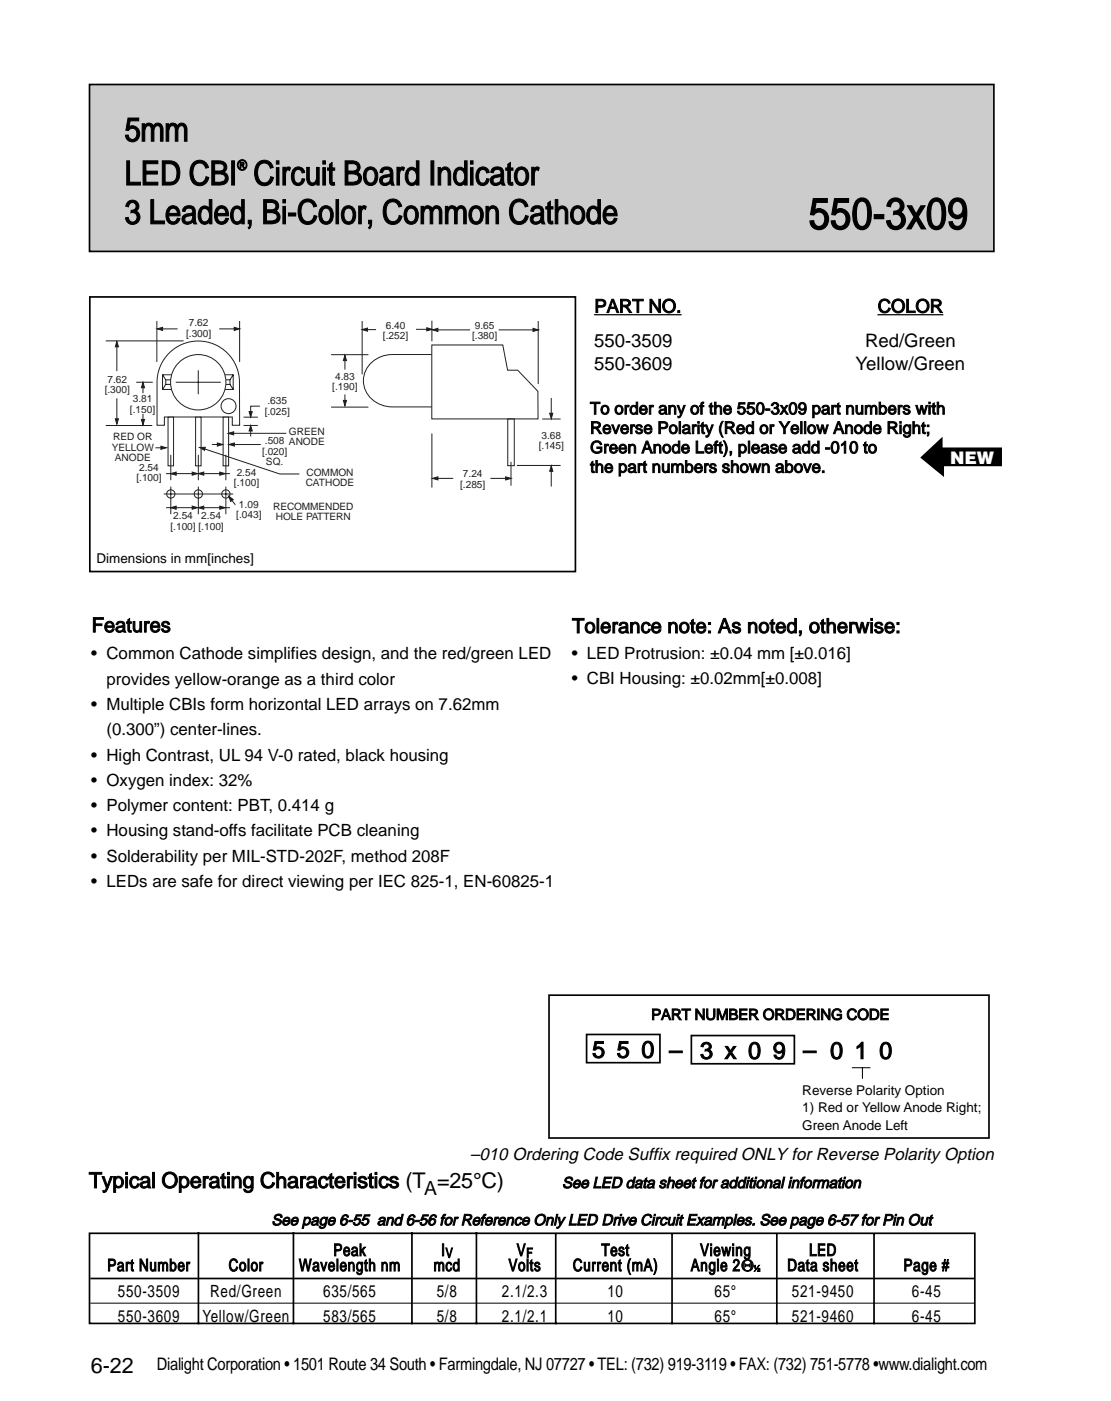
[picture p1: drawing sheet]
<svg xmlns="http://www.w3.org/2000/svg" width="203mm" height="256mm" viewBox="0 0 203 256" stroke-linecap="round" stroke-linejoin="round" font-family="sans-serif">
<defs><g id="words">
<text font-size="8" x="147.9" y="41.8">550-3x09</text>
<g font-size="6.2">
<text x="22.8" y="25.8">5mm</text>
<text x="22.8" y="33.8">LED CBI Circuit Board Indicator</text>
<text x="22.8" y="40.9">3 Leaded, Bi-Color, Common Cathode</text>
</g>
<g font-size="4.3">
<text x="108.3" y="193.4">5</text>
<text x="112.8" y="193.4">5</text>
<text x="117.3" y="193.4">0</text>
<text x="122.4" y="193.5">–</text>
<text x="128" y="193.6">3 x 0</text>
<text x="141.3" y="193.6">9</text>
<text x="146.9" y="193.5">–</text>
<text x="151.8" y="193.6">0</text>
<text x="156.3" y="193.6">1</text>
<text x="160.8" y="193.6">0</text>
</g>
<g font-size="4">
<text x="16.3" y="217.2">Typical Operating Characteristics (T =25°C)</text>
<text x="16.6" y="251">6-22</text>
</g>
<g font-size="3.7">
<text x="16.8" y="115.6">Features</text>
<text x="104.6" y="115.7">Tolerance note: As noted, otherwise:</text>
</g>
<text font-size="3.6" x="77.6" y="218.4">A</text>
<g font-size="3.4">
<text x="108.7" y="57.1">PART NO.</text>
<text x="160.5" y="57.1">COLOR</text>
<text x="108.7" y="63.4">550-3509</text>
<text x="158.2" y="63.4">Red/Green</text>
<text x="108.7" y="67.7">550-3609</text>
<text x="156.5" y="67.7">Yellow/Green</text>
</g>
<text font-size="3.2" fill="#fff" x="173.8" y="84.7">NEW</text>
<g font-size="3.2">
<text x="86" y="212.1">–010 Ordering Code Suffix required ONLY for Reverse Polarity Option</text>
<text x="28.7" y="250.4">Dialight Corporation • 1501 Route 34 South • Farmingdale, NJ 07727 • TEL: (732) 919-3119 • FAX: (732) 751-5778 •www.dialight.com</text>
</g>
<g font-size="3.1">
<text x="107.9" y="75.7">To order any of the 550-3x09 part numbers with</text>
<text x="107.9" y="79.3">Reverse Polarity (Red or Yellow Anode Right;</text>
<text x="107.9" y="82.8">Green Anode Left), please add -010 to</text>
<text x="107.9" y="86.4">the part numbers shown above.</text>
<text x="16.7" y="120.5">• Common Cathode simplifies design, and the red/green LED</text>
<text x="19.5" y="125.2">provides yellow-orange as a third color</text>
<text x="104.6" y="120.4">• LED Protrusion: ±0.04 mm [±0.016]</text>
<text x="104.6" y="125">• CBI Housing: ±0.02mm[±0.008]</text>
<text x="16.7" y="129.8">• Multiple CBIs form horizontal LED arrays on 7.62mm</text>
<text x="19.5" y="134.4">(0.300”) center-lines.</text>
<text x="16.7" y="139">• High Contrast, UL 94 V-0 rated, black housing</text>
<text x="16.7" y="143.7">• Oxygen index: 32%</text>
<text x="16.7" y="148.3">• Polymer content: PBT, 0.414 g</text>
<text x="16.7" y="152.9">• Housing stand-offs facilitate PCB cleaning</text>
<text x="16.7" y="157.5">• Solderability per MIL-STD-202F, method 208F</text>
<text x="16.7" y="162.2">• LEDs are safe for direct viewing per IEC 825-1, EN-60825-1</text>
<text x="19.6" y="232.4">Part Number</text>
<text x="41.8" y="232.4">Color</text>
<text x="54.7" y="232.4">Wavelength nm</text>
<text x="61" y="229.6">Peak</text>
<text x="79.3" y="232.4">mcd</text>
<text x="80.7" y="229.6">I</text>
<text x="93" y="232.4">Volts</text>
<text x="94.5" y="229.6">V</text>
<text x="104.8" y="232.4">Current (mA)</text>
<text x="110" y="229.6">Test</text>
<text x="126.3" y="232.4">Angle 2Θ</text>
<text x="128" y="229.6">Viewing</text>
<text x="144" y="232.4">Data sheet</text>
<text x="148" y="229.6">LED</text>
<text x="165.3" y="232.4">Page #</text>
<text x="21.6" y="237">550-3509</text>
<text x="38.4" y="237">Red/Green</text>
<text x="59.1" y="237">635/565</text>
<text x="79.9" y="237">5/8</text>
<text x="91.8" y="237">2.1/2.3</text>
<text x="111.1" y="237">10</text>
<text x="130.7" y="237">65°</text>
<text x="144.8" y="237">521-9450</text>
<text x="166.8" y="237">6-45</text>
<text x="21.6" y="241.7">550-3609</text>
<text x="37" y="241.7">Yellow/Green</text>
<text x="59.1" y="241.7">583/565</text>
<text x="79.9" y="241.7">5/8</text>
<text x="91.8" y="241.7">2.1/2.1</text>
<text x="111.1" y="241.7">10</text>
<text x="130.7" y="241.7">65°</text>
<text x="144.8" y="241.7">521-9460</text>
<text x="166.8" y="241.7">6-45</text>
</g>
<g font-size="2.8">
<text x="119.1" y="186.4">PART NUMBER ORDERING CODE</text>
<text x="102.8" y="217.2">See LED data sheet for additional information</text>
<text x="49.6" y="224">See page 6-55 and 6-56 for Reference Only LED Drive Circuit Examples. See page 6-57 for Pin Out</text>
</g>
<text font-size="2.6" x="43.4" y="31.1">®</text>
<g font-size="2.5">
<text x="17.7" y="102.9">Dimensions in mm[inches]</text>
<text x="146.7" y="200.2">Reverse Polarity Option</text>
<text x="146.7" y="203.4">1) Red or Yellow Anode Right;</text>
<text x="146.7" y="206.5">Green Anode Left</text>
<text x="81.5" y="229.9">V</text>
<text x="96.3" y="229.9">F</text>
</g>
<g font-size="1.8" fill="#231f1f">
<text x="34.5" y="59.7">7.62</text>
<text x="34" y="61.5">[.300]</text>
<text x="70" y="62">[.252]</text>
<text x="70.6" y="60.1">6.40</text>
<text x="86.3" y="62">[.380]</text>
<text x="86.9" y="60.1">9.65</text>
<text x="19.1" y="71.8">[.300]</text>
<text x="19.7" y="69.9">7.62</text>
<text x="60.8" y="71.4">[.190]</text>
<text x="61.3" y="69.5">4.83</text>
<text x="23.8" y="75.4">[.150]</text>
<text x="24.3" y="73.6">3.81</text>
<text x="48.4" y="75.8">[.025]</text>
<text x="48.9" y="73.9">.635</text>
<text x="20.4" y="82.4">YELLOW</text>
<text x="20.7" y="80.5">RED OR</text>
<text x="47.9" y="83.1">[.020]</text>
<text x="48.4" y="81.3">.508 ANODE</text>
<text x="52.8" y="79.5">GREEN</text>
<text x="98.5" y="82.2">[.145]</text>
<text x="99.1" y="80.3">3.68</text>
<text x="21" y="84.2">ANODE</text>
<text x="24.9" y="88">[.100]</text>
<text x="25.5" y="86.1">2.54</text>
<text x="42.8" y="88.9">[.100]</text>
<text x="43.3" y="87">2.54</text>
<text x="48.6" y="85">SQ.</text>
<text x="55.9" y="88.9">CATHODE</text>
<text x="56" y="87">COMMON</text>
<text x="84.2" y="89.1">[.285]</text>
<text x="84.7" y="87.3">7.24</text>
<text x="31.7" y="95">2.54</text>
<text x="36.8" y="95">2.54</text>
<text x="43.2" y="94.7">[.043]</text>
<text x="43.7" y="92.9">1.09</text>
<text x="50" y="93.2">RECOMMENDED</text>
<text x="50.4" y="95">HOLE PATTERN</text>
<text x="31.2" y="96.8">[.100] [.100]</text>
</g>
<text font-size="1.5" x="137.8" y="232.4">½</text>
</g></defs>
<path d="M16.5 15.6h165.1v30.2h-165.1z" fill="#ccc"/>
<path d="M16.4 15.5h165.4v30.5h-165.4z" fill="none" stroke="#000" stroke-width=".31"/>
<path d="M67.7 66.5a5.5 5.5 0 0 1 4.1-1.7h15.9a4.9 4.9 0 0 1 5 6.5 5.3 5.3 0 0 1-5 3.1h-15.9a4.9 4.9 0 0 1-5-6.5z" fill="none" stroke="#231f1f" stroke-width=".18"/>
<path d="M79 63.1h13l.8 4.6h1.9l3.7 3.8v5.1h-19.4z" fill="#fff" stroke="#231f1f" stroke-width=".18"/>
<g fill="none" stroke="#231f1f" stroke-width=".18">
<path d="M66.2 58.7v9.7M79 58.6v3.8M98.4 58.7v11.5M29.7 68.5h13v2.7h-13zM29.7 68.5l.6 .9M30.3 69.4h11.8v.9h-11.8zM30.3 70.3l-.6 .9M31.3 64.2a7.5 7.5 0 0 1 8.1-1.2 7.5 7.5 0 0 1 4.4 6.9v7.8h-1.3v-1.5h-12.4v1.5h-1.4v-7.8a7.5 7.5 0 0 1 2.6-5.7zM42.1 70.3l.6 .9M42.7 68.5l-.6 .9M60.6 64.8h6.8M60.6 74.4h6.8"/>
<path d="M63.1 65.3v2.3M63.1 72.1v1.7M66.6 60.3h2.2M76.1 60.2h2.6M79 79.2v9.9M79.5 60.3h6.5M91.2 60.3h7.3M92.9 76.6h1.2v8.5h-1.2zM100.8 72.8v3.3M79.5 87.5h3.4M89.7 87.5h3.4M93.5 84.4v4.4"/>
<path d="M100.8 85.6v3.4"/>
</g>
<g fill="#231f1f" stroke="#231f1f" stroke-width=".18">
<path d="M92.5 87.2l1 .3-1 .2z"/>
<path d="M79.1 87.5l1-.3v.5z"/>
<path d="M79.1 60.3l1-.3v.6z"/>
<path d="M97.5 60l1 .3-1 .3z"/>
<path d="M78.1 59.9l1 .3-1 .3z"/>
<path d="M66.2 60.3l1-.3v.5z"/>
<path d="M63.1 64.9l.3 1h-.6z"/>
<path d="M62.8 73.2h.6l-.3 1z"/>
<path d="M100.8 85.2l.3 1h-.6z"/>
<path d="M100.5 75.5h.6l-.3 1z"/>
</g>
<g fill="#fff" stroke="#231f1f" stroke-width=".18">
<path d="M30.7 76.3h1v8.9h-1z"/>
<path d="M35.8 76.3h1v8.9h-1z"/>
<path d="M40.8 76.3h1v8.9h-1z"/>
<circle cx="36.3" cy="69.9" r="5.1"/>
<circle cx="41.8" cy="74.2" r="1.37"/>
</g>
<g fill="none" stroke="#231f1f" stroke-width=".18">
<path d="M28.7 58.7v7.5M43.8 58.7v7.5M19.3 62.3h14.3M19.3 77.8h8.6M21.4 62.8v5M21.4 72.8v4.4M24.9 69.9h3M26.2 70.3v1.6M26.2 75.7v1.6M29.1 60.1h3.4M32.1 69.9h8.3M36.3 67.7v4.4"/>
<path d="M40.1 60.1h3.3M44.5 77.8h2.7M44.5 76.3h2.7M45.8 78.2v1.6M47.5 74.2h-1.7v1.6M99.2 76.6h3.3M28.4 81.9h1.6M30.4 86.6h5.3M31.2 83.2v4.6M36.3 83.2v4.6M37.3 86.6h4.8M41.3 83.2v4.6"/>
<path d="M94.5 85.1h8"/>
</g>
<g fill="#231f1f" stroke="#231f1f" stroke-width=".18">
<path d="M21.4 62.4l.3 1h-.6z"/>
<path d="M21.1 76.6h.6l-.3 1z"/>
<path d="M28.7 60.1l1-.3v.6z"/>
<path d="M42.8 59.8l1 .3-1 .3z"/>
<path d="M26.2 69.9l.2 1h-.5z"/>
<path d="M25.9 76.7h.5l-.2 1z"/>
<path d="M35.2 86.3l.9 .3-.9 .3z"/>
<path d="M31.2 86.6l1-.3v.6z"/>
<path d="M40.2 86.3l1 .3-1 .3z"/>
<path d="M36.3 86.6l1-.3v.6z"/>
<path d="M29.4 81.6l1 .3-1 .2z"/>
<path d="M45.6 75.3h.5l-.3 .9z"/>
<path d="M45.8 77.8l.3 1h-.5z"/>
</g>
<g fill="#fff" stroke="#231f1f" stroke-width=".18">
<circle cx="31.2" cy="90.3" r=".76"/>
<circle cx="36.3" cy="90.3" r=".76"/>
<circle cx="41.3" cy="90.3" r=".76"/>
</g>
<path d="M42.1 79.2h10.3M30 90.3h12.7M30.4 92.8h5.3M31.2 89v5M36.3 89v5M37 81.9l14.2 4.7h3.6M37.3 92.8h4.8M38.8 81.3h1.5M41.3 89v5M42.1 91l.9 1.3M42.3 81.3h5.4" fill="none" stroke="#231f1f" stroke-width=".18"/>
<g fill="#231f1f" stroke="#231f1f" stroke-width=".18">
<path d="M35.2 92.5l.9 .3-.9 .3z"/>
<path d="M31.2 92.8l1-.3v.6z"/>
<path d="M40.2 92.5l1 .3-1 .3z"/>
<path d="M36.3 92.8l1-.3v.6z"/>
<path d="M41.8 90.7l.9 .6-.5 .4z"/>
<path d="M39.8 81l.9 .3-.9 .3z"/>
<path d="M41.9 81.3l1-.3v.6z"/>
<path d="M41.7 79.2l1-.3v.6z"/>
<path d="M36.5 81.8h1l-.1 .5z"/>
</g>
<path d="M16.4 54.3h88.8v50.2h-88.8zM16.4 225.5h161.9v16.4h-161.9zM16.5 233.7h161.6M36.3 225.3v16.8M53.7 225.3v16.8M75.3 225.3v16.8M87.1 225.3v16.8M101.6 225.4v16.7M122.9 225.4v16.7M142.1 225.4v16.7M159.9 225.4v16.7" fill="none" stroke="#000" stroke-width=".31"/>
<path d="M108.7 57.5h16M160.5 57.5h12" fill="none" stroke="#000" stroke-width=".23"/>
<path d="M16.5 238.2h161.6" fill="none" stroke="#000" stroke-width=".18"/>
<path d="M168.3 83.7l4.1-3.9v2h10.9v3.4h-10.6v2z" fill-rule="evenodd" fill="#000"/>
<g fill="#fff">
<path d="M49.2 221.1h129.3v3.9h-129.3z"/>
<path d="M104.2 112h78.5v16.1h-78.5z"/>
</g>
<path d="M100.4 181.9h80.5v26.1h-80.5zM107.3 189.1h13.4v5.2h-13.4zM126.4 189.3h18.9v5.2h-18.9z" fill="none" stroke="#000" stroke-width=".31"/>
<g fill="#fff">
<path d="M121.4 189.1h4.2v5.5h-4.2z"/>
<path d="M145.9 189.1h4.2v5.5h-4.2z"/>
</g>
<path d="M155.8 195.2h3.4M157.7 195.1v2.1" fill="none" stroke="#000" stroke-width=".18"/>
<use href="#words"/>
</svg>
